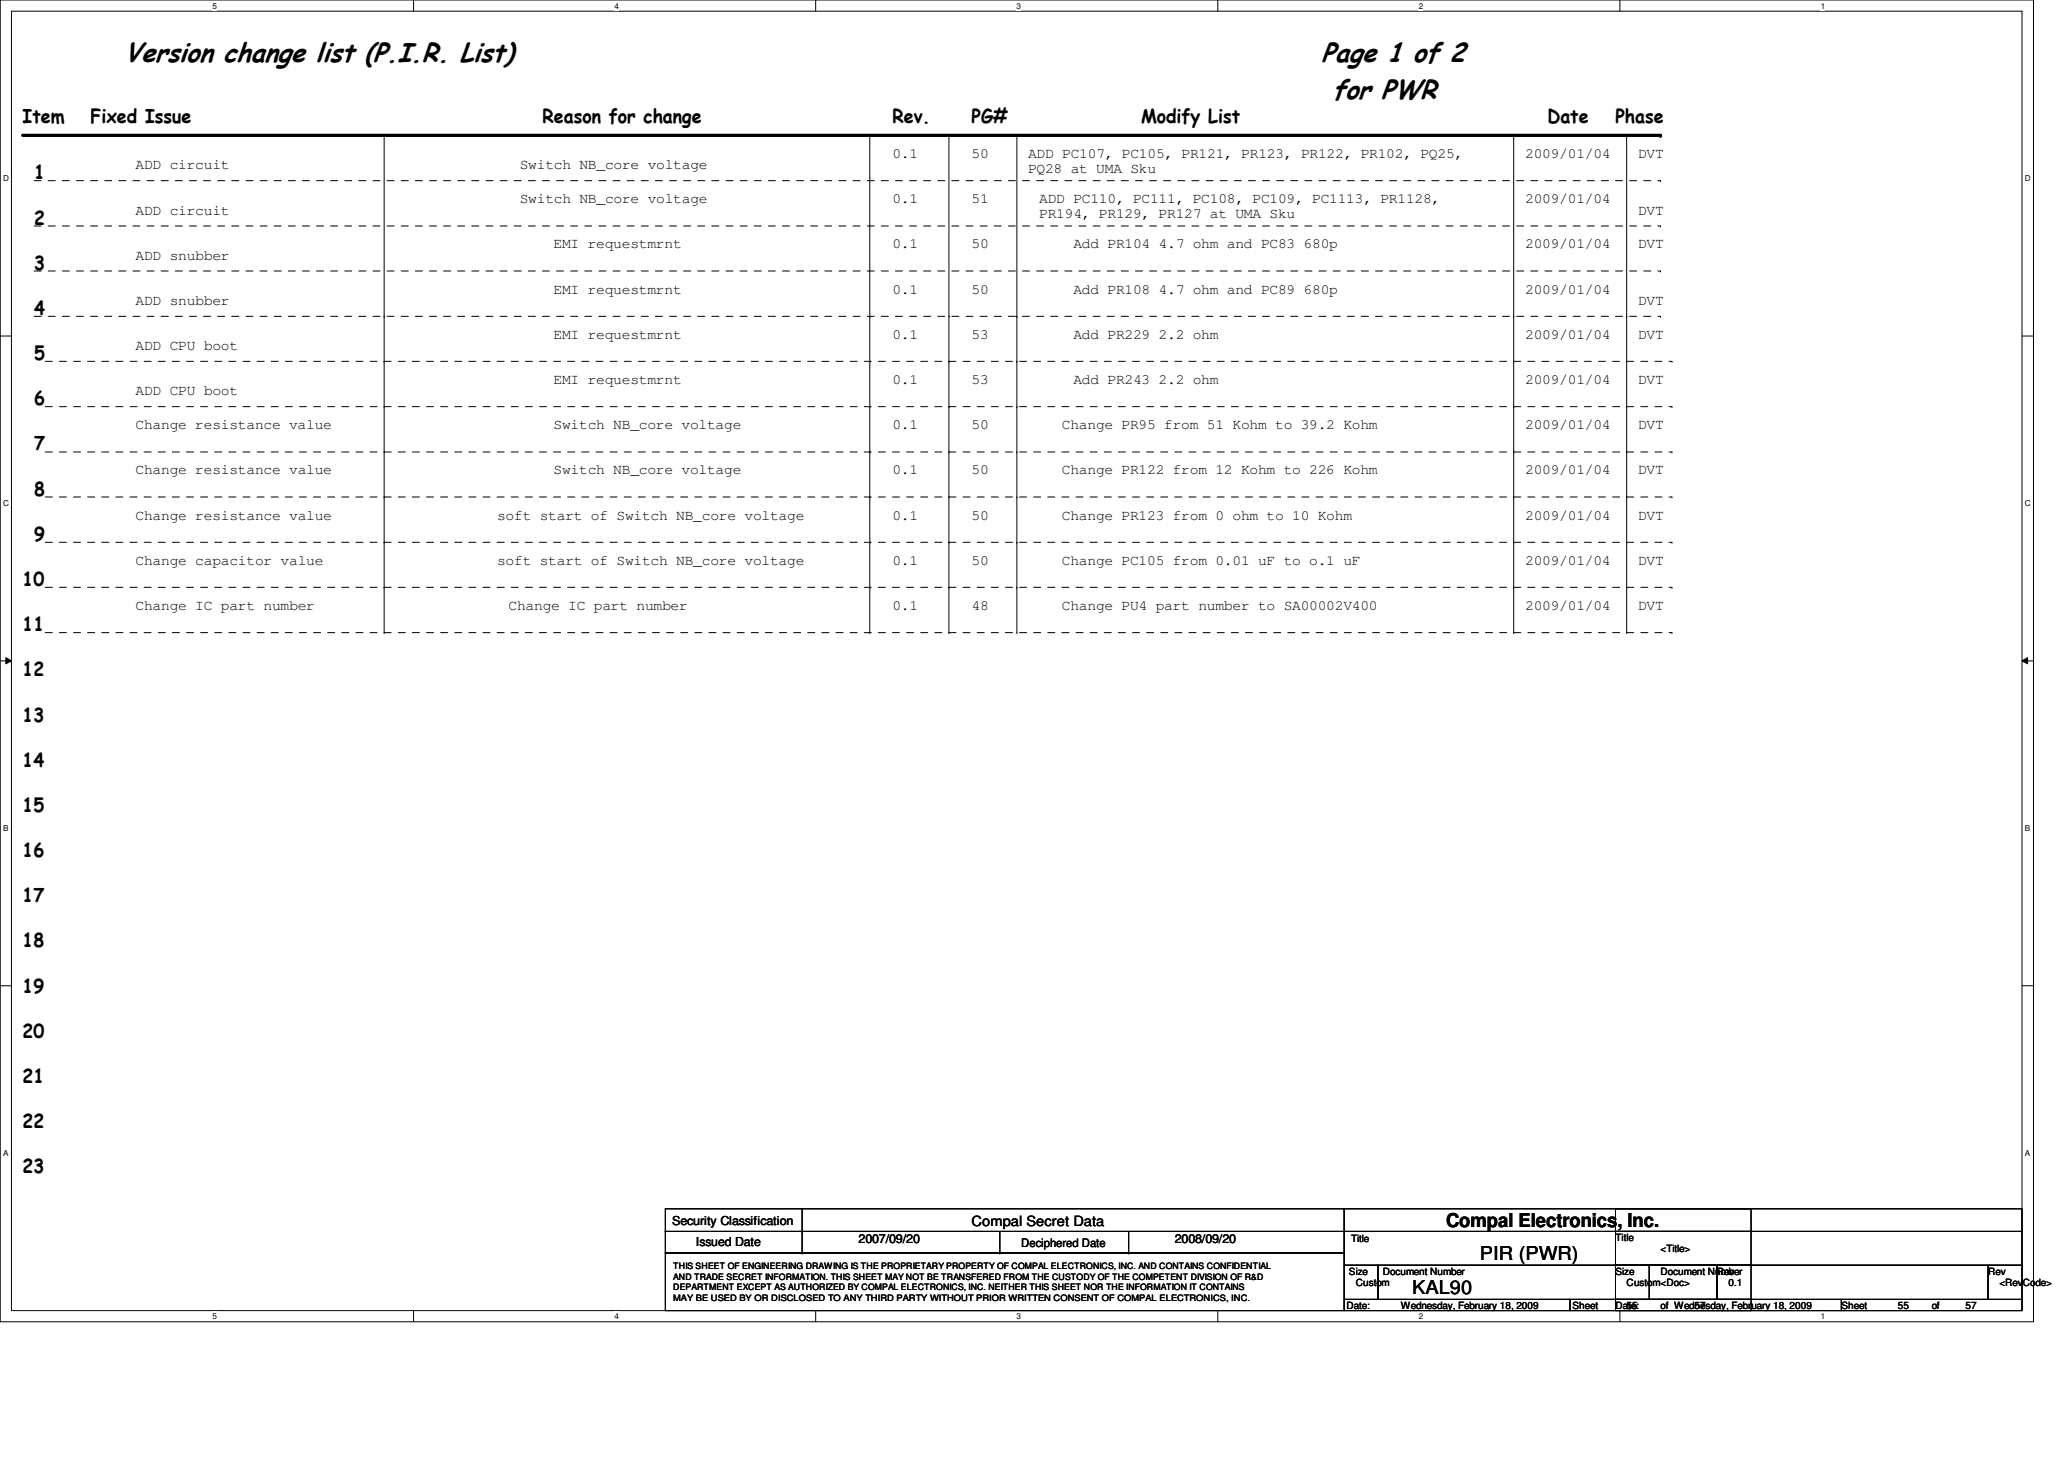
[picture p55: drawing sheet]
<svg xmlns="http://www.w3.org/2000/svg" width="297mm" height="210mm" viewBox="0 0 297 210" stroke-linecap="round" stroke-linejoin="round" font-family="sans-serif">
<defs><g id="words">
<g font-size="3.9">
<text x="17.9" y="9">Version change list (P.I.R. List)</text>
<text x="190.2" y="9">Page 1 of 2</text>
<text x="191.8" y="14.2">for PWR</text>
</g>
<g font-size="2.8">
<text x="3.3" y="17.7">Item</text>
<text x="13" y="17.7">Fixed Issue</text>
<text x="78.1" y="17.7">Reason for change</text>
<text x="128.4" y="17.7">Rev.</text>
<text x="139.8" y="17.7">PG#</text>
<text x="164.2" y="17.7">Modify List</text>
<text x="222.7" y="17.7">Date</text>
<text x="232.5" y="17.7">Phase</text>
<text x="4.9" y="25.8">1</text>
<text x="4.9" y="32.3">2</text>
<text x="4.9" y="38.8">3</text>
<text x="4.9" y="45.3">4</text>
<text x="4.9" y="51.8">5</text>
<text x="4.9" y="58.3">6</text>
<text x="4.9" y="64.8">7</text>
<text x="4.9" y="71.3">8</text>
<text x="4.9" y="77.8">9</text>
<text x="3.3" y="84.3">10</text>
<text x="3.3" y="90.8">11</text>
<text x="3.3" y="97.3">12</text>
<text x="3.3" y="103.8">13</text>
<text x="3.3" y="110.3">14</text>
<text x="3.3" y="116.8">15</text>
<text x="3.3" y="123.3">16</text>
<text x="3.3" y="129.8">17</text>
<text x="3.3" y="136.3">18</text>
<text x="3.3" y="142.8">19</text>
<text x="3.3" y="149.4">20</text>
<text x="3.3" y="155.8">21</text>
<text x="3.3" y="162.3">22</text>
<text x="3.3" y="168.8">23</text>
<text x="208.1" y="176.5">Compal Electronics, Inc.</text>
<text x="213" y="181.3">PIR (PWR)</text>
<text x="203.2" y="186.2">KAL90</text>
</g>
<g font-size="2.1">
<text x="128.4" y="22.7">0.1</text>
<text x="139.8" y="22.7">50</text>
<text x="148" y="22.7">ADD PC107, PC105, PR121, PR123, PR122, PR102, PQ25,</text>
<text x="219.5" y="22.7">2009/01/04</text>
<text x="235.7" y="22.7">DVT</text>
<text x="19.5" y="24.3">ADD circuit</text>
<text x="74.8" y="24.3">Switch NB_core voltage</text>
<text x="74.8" y="29.2">Switch NB_core voltage</text>
<text x="128.4" y="29.2">0.1</text>
<text x="139.8" y="29.2">51</text>
<text x="148" y="24.9">PQ28 at UMA Sku</text>
<text x="149.6" y="29.2">ADD PC110, PC111, PC108, PC109, PC1113, PR1128,</text>
<text x="219.5" y="29.2">2009/01/04</text>
<text x="19.5" y="30.9">ADD circuit</text>
<text x="79.7" y="35.7">EMI requestmrnt</text>
<text x="128.4" y="35.7">0.1</text>
<text x="139.8" y="35.7">50</text>
<text x="149.6" y="31.4">PR194, PR129, PR127 at UMA Sku</text>
<text x="154.5" y="35.7">Add PR104 4.7 ohm and PC83 680p</text>
<text x="219.5" y="35.7">2009/01/04</text>
<text x="235.7" y="30.9">DVT</text>
<text x="235.7" y="35.7">DVT</text>
<text x="19.5" y="37.3">ADD snubber</text>
<text x="19.5" y="43.9">ADD snubber</text>
<text x="79.7" y="42.2">EMI requestmrnt</text>
<text x="128.4" y="42.2">0.1</text>
<text x="139.8" y="42.2">50</text>
<text x="154.5" y="42.2">Add PR108 4.7 ohm and PC89 680p</text>
<text x="219.5" y="42.2">2009/01/04</text>
<text x="235.7" y="43.9">DVT</text>
<text x="19.5" y="50.4">ADD CPU boot</text>
<text x="79.7" y="48.7">EMI requestmrnt</text>
<text x="128.4" y="48.7">0.1</text>
<text x="139.8" y="48.7">53</text>
<text x="154.5" y="48.7">Add PR229 2.2 ohm</text>
<text x="219.5" y="48.7">2009/01/04</text>
<text x="235.8" y="48.7">DVT</text>
<text x="19.5" y="56.9">ADD CPU boot</text>
<text x="79.7" y="55.2">EMI requestmrnt</text>
<text x="128.4" y="55.2">0.1</text>
<text x="139.8" y="55.2">53</text>
<text x="154.5" y="55.2">Add PR243 2.2 ohm</text>
<text x="219.5" y="55.2">2009/01/04</text>
<text x="235.8" y="55.2">DVT</text>
<text x="19.5" y="61.7">Change resistance value</text>
<text x="79.7" y="61.7">Switch NB_core voltage</text>
<text x="128.4" y="61.7">0.1</text>
<text x="139.8" y="61.7">50</text>
<text x="152.8" y="61.7">Change PR95 from 51 Kohm to 39.2 Kohm</text>
<text x="219.5" y="61.7">2009/01/04</text>
<text x="235.8" y="61.7">DVT</text>
<text x="19.5" y="68.2">Change resistance value</text>
<text x="79.7" y="68.2">Switch NB_core voltage</text>
<text x="128.4" y="68.2">0.1</text>
<text x="139.8" y="68.2">50</text>
<text x="152.8" y="68.2">Change PR122 from 12 Kohm to 226 Kohm</text>
<text x="219.5" y="68.2">2009/01/04</text>
<text x="235.8" y="68.2">DVT</text>
<text x="19.5" y="74.8">Change resistance value</text>
<text x="71.5" y="74.8">soft start of Switch NB_core voltage</text>
<text x="128.4" y="74.8">0.1</text>
<text x="139.8" y="74.8">50</text>
<text x="152.8" y="74.8">Change PR123 from 0 ohm to 10 Kohm</text>
<text x="219.5" y="74.8">2009/01/04</text>
<text x="235.8" y="74.8">DVT</text>
<text x="19.5" y="81.2">Change capacitor value</text>
<text x="71.5" y="81.2">soft start of Switch NB_core voltage</text>
<text x="128.4" y="81.2">0.1</text>
<text x="139.8" y="81.2">50</text>
<text x="152.8" y="81.2">Change PC105 from 0.01 uF to o.1 uF</text>
<text x="219.5" y="81.2">2009/01/04</text>
<text x="235.8" y="81.2">DVT</text>
<text x="19.5" y="87.8">Change IC part number</text>
<text x="73.2" y="87.8">Change IC part number</text>
<text x="128.4" y="87.8">0.1</text>
<text x="139.8" y="87.8">48</text>
<text x="152.8" y="87.8">Change PU4 part number to SA00002V400</text>
<text x="219.5" y="87.8">2009/01/04</text>
<text x="235.8" y="87.8">DVT</text>
</g>
<text font-size="2" x="139.8" y="176.3">Compal Secret Data</text>
<g font-size="1.8">
<text x="96.7" y="176.2">Security Classification</text>
<text x="100.2" y="179.3">Issued Date</text>
<text x="123.6" y="178.8">2007/09/20</text>
<text x="169.1" y="178.8">2008/09/20</text>
</g>
<text font-size="1.7" x="147" y="179.4">Deciphered Date</text>
<g font-size="1.4">
<text x="194.4" y="178.7">Title</text>
<text x="232.5" y="178.5">Title</text>
<text x="194.1" y="183.4">Size</text>
<text x="195.1" y="185">Custom</text>
<text x="199" y="183.4">Document Number</text>
<text x="232.5" y="183.4">Size</text>
<text x="234.1" y="185">Custom&lt;Doc&gt;</text>
<text x="239" y="183.4">Document Number</text>
<text x="239" y="180.2">&lt;Title&gt;</text>
<text x="247.1" y="183.4">Rev</text>
<text x="248.7" y="185">0.1</text>
<text x="286.1" y="183.4">Rev</text>
<text x="287.7" y="185">&lt;RevCode&gt;</text>
<text x="193.8" y="188.3">Date:</text>
<text x="201.6" y="188.3">Wednesday, February 18, 2009</text>
<text x="226.3" y="188.3">Sheet</text>
<text x="232.5" y="188.3">Date:</text>
<text x="234.1" y="188.3">55</text>
<text x="239" y="188.3">of Wednesday, February 18, 2009</text>
<text x="243.9" y="188.3">57</text>
<text x="265" y="188.3">Sheet</text>
<text x="273.1" y="188.3">55</text>
<text x="278" y="188.3">of</text>
<text x="282.9" y="188.3">57</text>
</g>
<g font-size="1.3">
<text x="96.9" y="185.6">DEPARTMENT EXCEPT AS AUTHORIZED BY COMPAL ELECTRONICS, INC. NEITHER THIS SHEET NOR THE INFORMATION IT CONTAINS</text>
<text x="96.9" y="182.6">THIS SHEET OF ENGINEERING DRAWING IS THE PROPRIETARY PROPERTY OF COMPAL ELECTRONICS, INC. AND CONTAINS CONFIDENTIAL</text>
<text x="96.9" y="184.1">AND TRADE SECRET INFORMATION. THIS SHEET MAY NOT BE TRANSFERED FROM THE CUSTODY OF THE COMPETENT DIVISION OF R&amp;D</text>
<text x="96.9" y="187.2">MAY BE USED BY OR DISCLOSED TO ANY THIRD PARTY WITHOUT PRIOR WRITTEN CONSENT OF COMPAL ELECTRONICS, INC.</text>
</g>
<g font-size="1.2">
<text x="30.6" y="1.2">5</text>
<text x="88.4" y="1.2">4</text>
<text x="146.3" y="1.2">3</text>
<text x="204.2" y="1.2">2</text>
<text x="262" y="1.2">1</text>
<text x=".5" y="26">D</text>
<text x="291.4" y="26">D</text>
<text x=".5" y="72.8">C</text>
<text x="291.4" y="72.8">C</text>
<text x=".5" y="119.5">B</text>
<text x="291.4" y="119.5">B</text>
<text x=".5" y="166.2">A</text>
<text x="291.4" y="166.2">A</text>
<text x="30.6" y="189.8">5</text>
<text x="88.4" y="189.8">4</text>
<text x="146.3" y="189.8">3</text>
<text x="204.2" y="189.8">2</text>
<text x="262" y="189.8">1</text>
</g>
</g></defs>
<path d="M0 0h292.6v190.2h-292.6zM1.6 1.6h289.4v187h-289.4z" fill="none" stroke="#000" stroke-width=".14"/>
<g fill="#fff">
<path d="M30.6 .2h.6v1.3h-.6z"/>
<path d="M30.6 188.7h.6v1.3h-.6z"/>
</g>
<path d="M59.5 0v1.6M59.5 188.6v1.6" fill="none" stroke="#000" stroke-width=".14"/>
<g fill="#fff">
<path d="M88.4 .2h.6v1.3h-.6z"/>
<path d="M88.4 188.7h.6v1.3h-.6z"/>
</g>
<path d="M117.4 0v1.6M117.4 188.6v1.6" fill="none" stroke="#000" stroke-width=".14"/>
<g fill="#fff">
<path d="M146.3 .2h.6v1.3h-.6z"/>
<path d="M146.3 188.7h.6v1.3h-.6z"/>
</g>
<path d="M175.3 0v1.6M175.3 188.6v1.6" fill="none" stroke="#000" stroke-width=".14"/>
<g fill="#fff">
<path d="M204.2 .2h.6v1.3h-.6z"/>
<path d="M204.2 188.7h.6v1.3h-.6z"/>
</g>
<path d="M233.1 0v1.6M233.1 188.6v1.6" fill="none" stroke="#000" stroke-width=".14"/>
<g fill="#fff">
<path d="M262 .2h.6v1.3h-.6z"/>
<path d="M262 188.7h.6v1.3h-.6z"/>
<path d="M.5 25h.8v1.3h-.8z"/>
<path d="M291.4 25h.8v1.3h-.8z"/>
<path d="M.5 71.7h.8v1.3h-.8z"/>
<path d="M291.4 71.7h.8v1.3h-.8z"/>
</g>
<path d="M0 48.3h1.6M291 48.3h1.6" fill="none" stroke="#000" stroke-width=".14"/>
<g fill="#fff">
<path d="M.5 118.4h.7v1.4h-.7z"/>
<path d="M291.4 118.4h.7v1.4h-.7z"/>
</g>
<path d="M0 95.1h1.6M.8 94.6l.8 .5-.8 .4zM291 95.1l.8-.5v.9zM291 95.1h1.6" fill="none" stroke="#000" stroke-width=".14"/>
<path d="M.8 94.6l.8 .5-.8 .4zM291 95.1l.8-.5v.9z" fill="#000"/>
<g fill="#fff">
<path d="M.5 165.2h.7v1.3h-.7z"/>
<path d="M291.4 165.2h.7v1.3h-.7z"/>
</g>
<g fill="none" stroke="#000" stroke-width=".14">
<path d="M55.3 19.5v71.5M125.2 19.5v71.5M136.6 19.5v71.5M146.3 19.5v71.5M217.8 19.5v71.5M234.1 19.5v71.5M55.3 52h.1M55.3 45.5h.1M55.3 58.5h.1M125.2 52h.1M125.2 45.5h.1M125.2 58.5h.1"/>
<path d="M136.6 52h.1M136.6 45.5h.1M136.6 58.5h.1M146.3 52h.1M146.3 45.5h.1M146.3 58.5h.1M217.8 52h.1M217.8 45.5h.1M217.8 58.5h.1M234.1 52h.1M234.1 45.5h.1M234.1 58.5h.1"/>
<path d="M55.3 65h.1M55.3 71.5h.1M55.3 78h.1M125.2 65h.1M125.2 71.5h.1M125.2 78h.1M136.6 65h.1M136.6 71.5h.1M136.6 78h.1M146.3 65h.1M146.3 71.5h.1M146.3 78h.1"/>
<path d="M217.8 65h.1M217.8 71.5h.1M217.8 78h.1M234.1 65h.1M234.1 71.5h.1M234.1 78h.1M55.3 84.5h.1M55.3 91h.1M125.2 84.5h.1M125.2 91h.1M136.6 84.5h.1M136.6 91h.1"/>
<path d="M146.3 84.5h.1M146.3 91h.1M217.8 84.5h.1M217.8 91h.1M234.1 84.5h.1M234.1 91h.1M0 141.8h1.6M291 141.8h1.6M95.8 173.9h97.7v3.3h-97.7zM95.8 177.2h97.7v3.1h-97.7zM115.4 177.2h.1M115.4 173.9v6.4"/>
<path d="M143.9 177.2v3.1M162.4 177.2v3.1M193.5 173.9h58.5v3.3h-58.5zM193.5 177.2h58.5v4.8h-58.5zM232.5 173.9h58.5v3.3h-58.5zM232.5 177.2h58.5v4.8h-58.5zM95.8 180.3h97.7v8.3h-97.7zM115.4 180.3h.1M143.9 180.3h.1M162.4 180.3h.1M193.5 182h4.8v4.9h-4.8zM193.5 186.9h32.5v1.7h-32.5z"/>
<path d="M198.3 182h48.8v4.9h-48.8zM226 186.9h26v1.7h-26zM232.5 182h4.9v4.9h-4.9zM232.5 186.9h32.5v1.7h-32.5zM237.4 182h48.7v4.9h-48.7zM247.1 182h4.9v4.9h-4.9zM265 186.9h26v1.7h-26zM286.1 182h4.9v4.9h-4.9z"/>
</g>
<g fill="none" stroke="#000" stroke-width=".14" stroke-dasharray="1 1 1 1 1 1 1 1">
<path d="M4.9 26h234.1M4.9 32.5h234.1M4.9 39h234.1M239 26h.1M239 32.5h.1M239 39h.1M4.9 45.5h234.1M6.5 52h234.1M6.5 58.5h234.1M239 45.5h.1M240.6 52h.1M240.6 58.5h.1"/>
<path d="M6.5 65h234.1M6.5 71.5h234.1M6.5 78h234.1M240.6 65h.1M240.6 71.5h.1M240.6 78h.1M6.5 84.5h234.1M6.5 91h234.1M240.6 84.5h.1M240.6 91h.1"/>
</g>
<path d="M3.3 19.5h235.7" fill="none" stroke="#000" stroke-width=".47"/>
<circle cx="239" cy="19.5" r=".23" fill="#000"/>
<use href="#words"/>
</svg>
